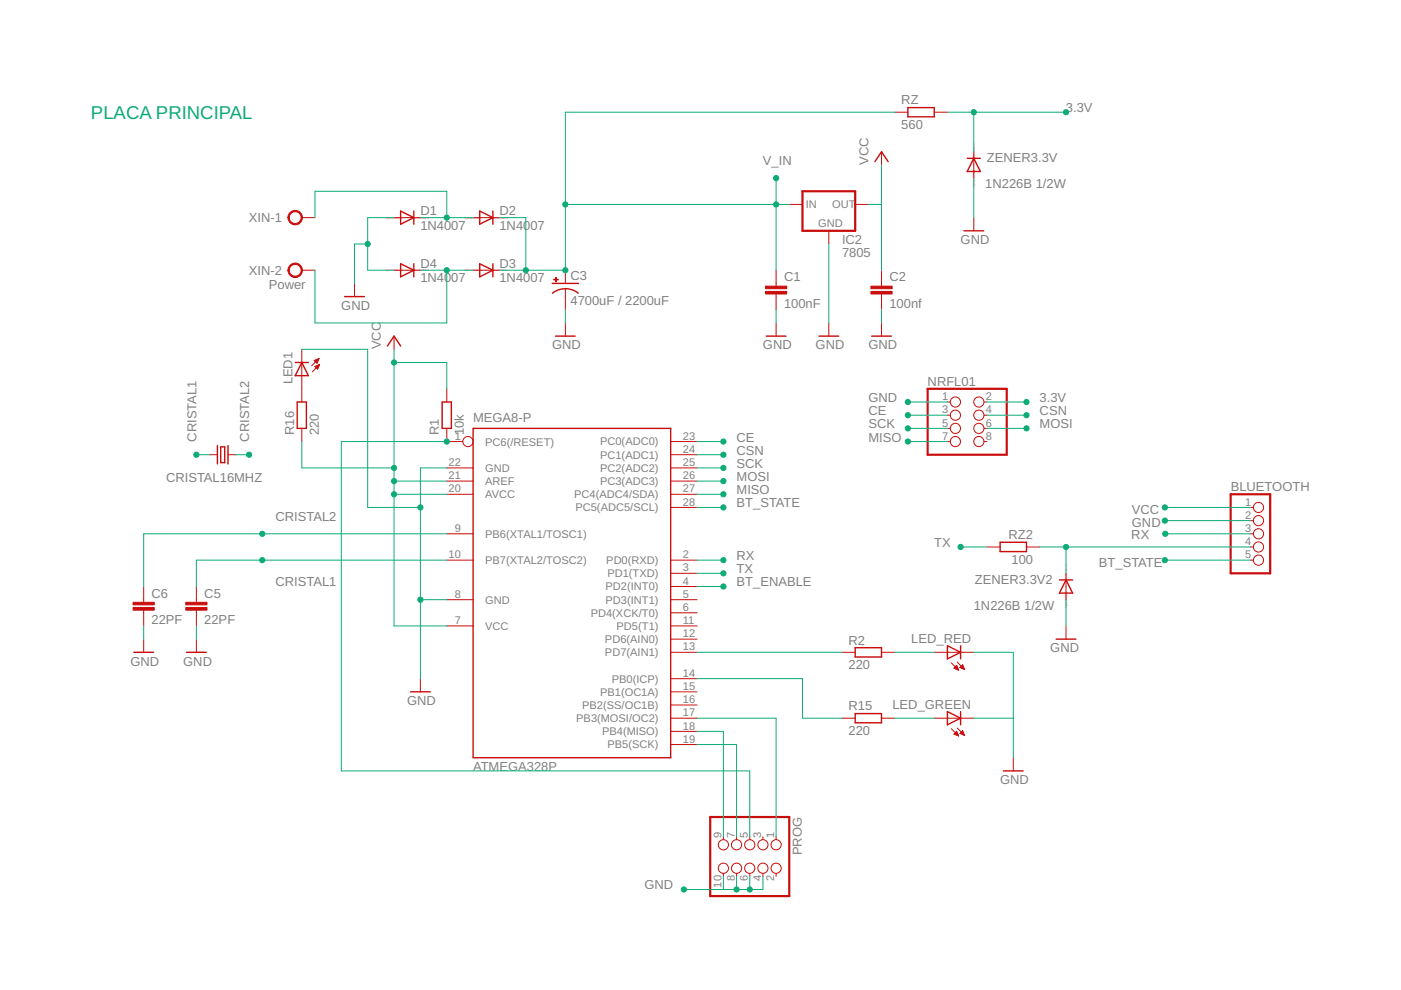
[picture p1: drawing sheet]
<svg xmlns="http://www.w3.org/2000/svg" width="297mm" height="210mm" viewBox="0 0 297 210" stroke-linecap="round" stroke-linejoin="round" font-family="sans-serif">
<defs><g id="words">
<text font-size="3.9" fill="#0dab76" x="19.3" y="25.2">PLACA PRINCIPAL</text>
<g font-size="2.8" fill="#808080">
<text x="191.1" y="22.1">RZ</text>
<text x="226" y="23.8">3.3V</text>
<text x="191.1" y="27.4">560</text>
<text x="161.8" y="35">V_IN</text>
<text x="184.1" y="35" transform="rotate(-90 184.1 35)">VCC</text>
<text x="209.2" y="34.4">ZENER3.3V</text>
<text x="208.9" y="40">1N226B 1/2W</text>
<text x="52.8" y="47.1">XIN-1</text>
<text x="89.1" y="45.6">D1</text>
<text x="105.9" y="45.6">D2</text>
<text x="89.1" y="48.7">1N4007</text>
<text x="105.9" y="48.7">1N4007</text>
<text x="178.5" y="51.7">IC2</text>
<text x="203.7" y="51.7">GND</text>
<text x="52.8" y="58.3">XIN-2</text>
<text x="89.1" y="59.9">1N4007</text>
<text x="89.1" y="56.8">D4</text>
<text x="105.9" y="59.9">1N4007</text>
<text x="105.9" y="56.8">D3</text>
<text x="121" y="59.4">C3</text>
<text x="166.2" y="59.7">C1</text>
<text x="178.5" y="54.5">7805</text>
<text x="188.6" y="59.7">C2</text>
<text x="57" y="61.4">Power</text>
<text x="72.4" y="65.7">GND</text>
<text x="121" y="64.7">4700uF / 2200uF</text>
<text x="166.2" y="65.3">100nF</text>
<text x="188.6" y="65.3">100nf</text>
<text x="80.7" y="74.1" transform="rotate(-90 80.7 74.1)">VCC</text>
<text x="117.1" y="74.1">GND</text>
<text x="161.8" y="74.1">GND</text>
<text x="172.9" y="74.1">GND</text>
<text x="184.1" y="74.1">GND</text>
<text x="62" y="81.5" transform="rotate(-90 62 81.5)">LED1</text>
<text x="196.7" y="81.7">NRFL01</text>
<text x="100.3" y="89.4">MEGA8-P</text>
<text x="184.1" y="85.2">GND</text>
<text x="184.1" y="88">CE</text>
<text x="220.4" y="85.2">3.3V</text>
<text x="220.4" y="88">CSN</text>
<text x="41.6" y="93.6" transform="rotate(-90 41.6 93.6)">CRISTAL1</text>
<text x="52.8" y="93.6" transform="rotate(-90 52.8 93.6)">CRISTAL2</text>
<text x="62.3" y="92.2" transform="rotate(-90 62.3 92.2)">R16</text>
<text x="67.6" y="92.2" transform="rotate(-90 67.6 92.2)">220</text>
<text x="93.1" y="92.2" transform="rotate(-90 93.1 92.2)">R1</text>
<text x="98.3" y="92.2" transform="rotate(-90 98.3 92.2)">10k</text>
<text x="156.2" y="93.6">CE</text>
<text x="184.1" y="90.8">SCK</text>
<text x="184.1" y="93.6">MISO</text>
<text x="220.4" y="90.8">MOSI</text>
<text x="156.2" y="99.2">SCK</text>
<text x="156.2" y="96.4">CSN</text>
<text x="156.2" y="102">MOSI</text>
<text x="35.2" y="102.3">CRISTAL16MHZ</text>
<text x="156.2" y="107.6">BT_STATE</text>
<text x="156.2" y="104.8">MISO</text>
<text x="260.9" y="104.1">BLUETOOTH</text>
<text x="58.4" y="110.4">CRISTAL2</text>
<text x="240" y="109">VCC</text>
<text x="240" y="111.8">GND</text>
<text x="156.2" y="118.8">RX</text>
<text x="198.1" y="116">TX</text>
<text x="213.8" y="114.3">RZ2</text>
<text x="214.5" y="119.6">100</text>
<text x="239.9" y="114.3">RX</text>
<text x="58.4" y="124.3">CRISTAL1</text>
<text x="156.2" y="124.3">BT_ENABLE</text>
<text x="156.2" y="121.6">TX</text>
<text x="206.7" y="123.8">ZENER3.3V2</text>
<text x="233" y="120.2">BT_STATE</text>
<text x="32.1" y="126.7">C6</text>
<text x="43.3" y="126.7">C5</text>
<text x="206.5" y="129.3">1N226B 1/2W</text>
<text x="32.1" y="132.3">22PF</text>
<text x="43.3" y="132.3">22PF</text>
<text x="179.9" y="136.7">R2</text>
<text x="193.2" y="136.3">LED_RED</text>
<text x="27.7" y="141.1">GND</text>
<text x="38.8" y="141.1">GND</text>
<text x="179.9" y="141.9">220</text>
<text x="222.7" y="138.3">GND</text>
<text x="86.3" y="149.5">GND</text>
<text x="179.9" y="155.9">220</text>
<text x="179.9" y="150.6">R15</text>
<text x="189.2" y="150.3">LED_GREEN</text>
<text x="100.3" y="163.4">ATMEGA328P</text>
<text x="212" y="166.2">GND</text>
<text x="170" y="181.3" transform="rotate(-90 170 181.3)">PROG</text>
<text x="136.6" y="188.6">GND</text>
</g>
<g font-size="2.3" fill="#808080">
<text x="170.8" y="44">IN</text>
<text x="176.4" y="44">OUT</text>
<text x="173.5" y="48.1">GND</text>
<text x="199.8" y="84.8">1</text>
<text x="199.8" y="87.6">3</text>
<text x="209" y="84.8">2</text>
<text x="209" y="87.6">4</text>
<text x="96.4" y="93.2">1</text>
<text x="102.9" y="94.5">PC6(/RESET)</text>
<text x="127.2" y="94.5">PC0(ADC0)</text>
<text x="144.8" y="93.2">23</text>
<text x="199.8" y="90.4">5</text>
<text x="199.8" y="93.2">7</text>
<text x="209" y="90.4">6</text>
<text x="209" y="93.2">8</text>
<text x="95.1" y="98.8">22</text>
<text x="95.1" y="101.6">21</text>
<text x="102.9" y="100">GND</text>
<text x="127.2" y="100">PC2(ADC2)</text>
<text x="127.2" y="97.2">PC1(ADC1)</text>
<text x="144.8" y="101.6">26</text>
<text x="144.8" y="98.8">25</text>
<text x="144.8" y="96">24</text>
<text x="95.1" y="104.4">20</text>
<text x="102.9" y="102.8">AREF</text>
<text x="102.9" y="105.6">AVCC</text>
<text x="121.7" y="105.6">PC4(ADC4/SDA)</text>
<text x="127.2" y="102.8">PC3(ADC3)</text>
<text x="144.8" y="107.2">28</text>
<text x="144.8" y="104.4">27</text>
<text x="264" y="107.2">1</text>
<text x="96.4" y="112.8">9</text>
<text x="122" y="108.4">PC5(ADC5/SCL)</text>
<text x="264" y="110">2</text>
<text x="264" y="112.8">3</text>
<text x="95.1" y="118.4">10</text>
<text x="102.9" y="119.6">PB7(XTAL2/TOSC2)</text>
<text x="102.9" y="114">PB6(XTAL1/TOSC1)</text>
<text x="128.5" y="119.6">PD0(RXD)</text>
<text x="144.8" y="118.4">2</text>
<text x="264" y="115.6">4</text>
<text x="264" y="118.4">5</text>
<text x="128.4" y="125.2">PD2(INT0)</text>
<text x="128.8" y="122.4">PD1(TXD)</text>
<text x="144.8" y="124">4</text>
<text x="144.8" y="121.2">3</text>
<text x="96.4" y="126.7">8</text>
<text x="102.9" y="128">GND</text>
<text x="125.2" y="130.8">PD4(XCK/T0)</text>
<text x="128.4" y="128">PD3(INT1)</text>
<text x="144.8" y="129.5">6</text>
<text x="144.8" y="126.7">5</text>
<text x="96.4" y="132.3">7</text>
<text x="102.9" y="133.6">VCC</text>
<text x="128.3" y="136.4">PD6(AIN0)</text>
<text x="130.7" y="133.6">PD5(T1)</text>
<text x="144.8" y="137.9">13</text>
<text x="144.8" y="135.1">12</text>
<text x="144.8" y="132.3">11</text>
<text x="128.3" y="139.1">PD7(AIN1)</text>
<text x="144.8" y="143.5">14</text>
<text x="127.2" y="147.5">PB1(OC1A)</text>
<text x="129.7" y="144.7">PB0(ICP)</text>
<text x="144.8" y="149.1">16</text>
<text x="144.8" y="146.3">15</text>
<text x="122.2" y="153.1">PB3(MOSI/OC2)</text>
<text x="123.4" y="150.3">PB2(SS/OC1B)</text>
<text x="127.7" y="155.9">PB4(MISO)</text>
<text x="144.8" y="154.7">18</text>
<text x="144.8" y="151.9">17</text>
<text x="128.8" y="158.7">PB5(SCK)</text>
<text x="144.8" y="157.5">19</text>
<text x="153" y="177.6" transform="rotate(-90 153 177.6)">9</text>
<text x="155.8" y="177.6" transform="rotate(-90 155.8 177.6)">7</text>
<text x="158.6" y="177.6" transform="rotate(-90 158.6 177.6)">5</text>
<text x="161.4" y="177.6" transform="rotate(-90 161.4 177.6)">3</text>
<text x="164.2" y="177.6" transform="rotate(-90 164.2 177.6)">1</text>
<text x="153" y="188.2" transform="rotate(-90 153 188.2)">10</text>
<text x="155.8" y="186.9" transform="rotate(-90 155.8 186.9)">8</text>
<text x="158.6" y="186.9" transform="rotate(-90 158.6 186.9)">6</text>
<text x="161.4" y="186.9" transform="rotate(-90 161.4 186.9)">4</text>
<text x="164.2" y="186.9" transform="rotate(-90 164.2 186.9)">2</text>
</g>
<g font-size=".6" fill="#ffba08">
<text x="206.7" y="34" transform="rotate(-90 206.7 34)">SpiceOrder 2</text>
<text x="206.7" y="39.6" transform="rotate(-90 206.7 39.6)">SpiceOrder</text>
<text x="206.7" y="36.3" transform="rotate(-90 206.7 36.3)">1</text>
<text x="81.7" y="46.3">SpiceOrder</text>
<text x="85" y="46.3">1</text>
<text x="87.3" y="46.3">SpiceOrder 2</text>
<text x="98.5" y="46.3">SpiceOrder</text>
<text x="101.8" y="46.3">1</text>
<text x="104.1" y="46.3">SpiceOrder 2</text>
<text x="81.7" y="57.5">SpiceOrder</text>
<text x="85" y="57.5">1</text>
<text x="87.3" y="57.5">SpiceOrder 2</text>
<text x="98.5" y="57.5">SpiceOrder</text>
<text x="101.8" y="57.5">1</text>
<text x="104.1" y="57.5">SpiceOrder 2</text>
<text x="226.2" y="125.7" transform="rotate(-90 226.2 125.7)">1</text>
<text x="226.2" y="123.4" transform="rotate(-90 226.2 123.4)">SpiceOrder 2</text>
<text x="226.2" y="129" transform="rotate(-90 226.2 129)">SpiceOrder</text>
</g>
</g></defs>
<g fill="none" stroke="#c90d0c" stroke-width=".3">
<path d="M185.5 34.3l1.4-2.1 1.4 2.1M192.5 22.8h5.6v2h-5.6zM205.1 33.6h2.8M206.5 33.6l1.4 2.8h-2.8zM84.9 44.7l2.8 1.4-2.8 1.4zM84.9 55.9l2.8 1.4-2.8 1.4zM87.7 44.7v2.8M87.7 55.9v2.8M101.7 44.7l2.8 1.4-2.8 1.4zM101.7 55.9l2.8 1.4-2.8 1.4zM104.5 44.7v2.8M104.5 55.9v2.8"/>
<path d="M204.4 48.9h4.2M62.6 76.9h2.8M64 76.9l1.4 2.8h-2.8zM73.1 62.9h4.2M82.1 73.4l1.4-2.1 1.4 2.1M117.1 60.1h5.5M117.8 71.3h4.1M119.9 61.2l1.7 .4 1 .5M119.9 61.2l-1.2 .2-1.6 .7M162.5 71.3h4.1M173.6 71.3h4.2M184.8 71.3h4.2"/>
<path d="M46.1 94.5v3.9M46.8 94.7h.8v3.4h-.8zM48.3 94.5v3.9M63 85.2h2v5.6h-2zM93.7 85.2h2v5.6h-2zM100.3 90.8h41.9v69.9h-41.9zM212 115h5.6v1.9h-5.6zM28.4 138.3h4.2M39.5 138.3h4.2M181.3 137.3h5.6v2h-5.6zM200.9 136.9l2.8 1.4-2.8 1.4zM203.7 136.9v2.8"/>
<path d="M223.9 135.5h4.2M224.6 123h2.8M226 123l1.4 2.8h-2.8zM87 146.7h4.2M181.3 151.3h5.6v1.9h-5.6zM200.9 150.9l2.8 1.4-2.8 1.4zM203.7 150.9v2.8M212.7 163.4h4.2"/>
</g>
<g fill="none" stroke="#c90d0c" stroke-width=".21">
<path d="M186.9 32.2v2.8M189.7 23.8h2.8M198.1 23.8h2.8M206.5 32.2v5.6M64 46.1h2.8M64 57.3h2.8M83.5 46.1h5.6M83.5 57.3h5.6M100.3 46.1h5.6M100.3 57.3h5.6M119.9 57.3v2.8M164.5 57.3v3.4"/>
<path d="M167.3 43.3h2.8M175.7 48.9v2.8M181.3 43.3h2.8M186.9 57.3v3.4M206.5 46.1v2.8M64 74.1v11.1M66.6 76.4l1-.4-.4 1zM66.7 76.5h.7M66.8 77.7l1-.4-.5 1zM66.8 76.6h.6M66.8 77.7h.8M66.9 77.8h.6"/>
<path d="M66.9 76.7h.4M66.9 76.3h.6M67 77.9h.5M67.1 76.9h.2M67.2 78.1h.2M67.2 77.5h.4M67.2 77h.1M67.2 76.2h.3M67.3 78.2h.1M67.5 77.4h.2M67.6 76.1h.1M67.6 76l-1.5 1.6"/>
<path d="M67.8 77.3l-1.6 1.5M75.2 60.1v2.8M83.5 71.3v2.8M119.9 61.2v4.5M119.9 68.5v2.8M164.5 62.3v3.4M164.5 68.5v2.8M175.7 68.5v2.8M186.9 62.3v3.4M186.9 68.5v2.8M44.4 96.4h1.7M48.3 96.4h1.7"/>
<path d="M64 90.8v2.8M94.7 99.2h5.6M94.7 90.8v2.8h3.4M94.7 82.4v2.8M142.2 99.2h5.6M142.2 96.4h5.6M142.2 93.6h5.6M200.9 93.6h.6M200.9 85.2h.6M200.9 88h.6M200.9 90.8h.6M208.6 93.6h.7"/>
<path d="M208.6 85.2h.7M208.6 88h.7M208.6 90.8h.7M94.7 118.8h5.6M94.7 113.2h5.6M94.7 102h5.6M94.7 104.8h5.6M142.2 118.8h5.6M142.2 102h5.6M142.2 104.8h5.6M142.2 107.6h5.6M209.3 116h2.7"/>
<path d="M217.6 116h2.8M265.1 118.8h.6M265.1 113.2h.6M265.1 107.6h.6M265.1 116h.6M265.1 110.4h.6M30.5 124.4v3.3M30.5 129.4v3.3M30.5 135.5v2.8M41.6 124.4v3.3M41.6 129.4v3.3M41.6 135.5v2.8"/>
<path d="M94.7 127.1h5.6M94.7 132.7h5.6M142.2 127.1h5.6M142.2 132.7h5.6M142.2 138.3h5.6M142.2 135.5h5.6M142.2 129.9h5.6M142.2 124.4h5.6M142.2 121.6h5.6M178.5 138.3h2.8M186.9 138.3h2.8M198.1 138.3h8.4"/>
<path d="M226 121.6v5.5M226 132.7v2.8M89.1 143.9v2.8M142.2 157.9h5.6M142.2 155.1h5.6M142.2 152.3h5.6M142.2 149.5h5.6M142.2 146.7h5.6M142.2 143.9h5.6M178.5 152.3h2.8M186.9 152.3h2.8M198.1 152.3h8.4"/>
<path d="M201.7 154.5l1.5 1.5M201.7 140.5l1.5 1.6M202.3 141.6h.8M202.3 155.6h.8M202.4 155.5h.6M202.4 141.5h.6M202.5 155.4h.4M202.5 141.4h.4M202.6 141.8h.5M202.6 155.8h.5M202.6 155.2h.3M202.7 141.2h.2"/>
<path d="M202.8 155.1h.1M202.8 155.1l-.5 .5 .9 .4M202.8 155.1l.4 .9M202.8 141.1l-.5 .6 .9 .4M202.8 141.1l.4 1M202.8 141.1h.1M202.9 141.9h.3M202.9 155.9h.3M203 154.4l1.5 1.5M203 140.4l1.5 1.5M203.2 142.1h.1M203.5 155.5l.6-.6 .4 1z"/>
<path d="M203.5 141.5h.8M203.5 141.5l1 .4M203.6 155.5h.7M203.6 155.4h.7M203.7 141.4h.6M203.8 155.2h.4M203.8 141.2h.4M203.8 141.6h.6M203.9 155.1h.3M203.9 155.6h.5M203.9 141.1h.3M204 155h.1"/>
<path d="M204.1 141h.1M204.1 141l-.6 .5M204.1 141l.4 .9M204.2 141.8h.2M204.2 155.8h.2M204.5 141.9h.1M153.4 177.4v.6M156.2 177.4v.6M159 177.4v.6M161.8 177.4v.6M164.5 177.4v.6M214.8 160.7v2.7"/>
<path d="M153.4 185.2v.6M156.2 185.2v.6M159 185.2v.6M161.8 185.2v.6M164.5 185.2v.6"/>
<circle cx="99.2" cy="93.6" r="1.08"/>
<circle cx="202.6" cy="88" r="1.08"/>
<circle cx="202.6" cy="93.6" r="1.08"/>
<circle cx="202.6" cy="90.8" r="1.08"/>
<circle cx="202.6" cy="85.2" r="1.08"/>
<circle cx="207.5" cy="93.6" r="1.08"/>
<circle cx="207.5" cy="85.2" r="1.08"/>
<circle cx="207.5" cy="88" r="1.08"/>
<circle cx="207.5" cy="90.8" r="1.08"/>
<circle cx="266.8" cy="118.8" r="1.08"/>
<circle cx="266.8" cy="113.2" r="1.08"/>
<circle cx="266.8" cy="107.6" r="1.08"/>
<circle cx="266.8" cy="110.4" r="1.08"/>
<circle cx="266.8" cy="116" r="1.08"/>
<circle cx="153.4" cy="179.1" r="1.08"/>
<circle cx="156.2" cy="179.1" r="1.08"/>
<circle cx="159" cy="179.1" r="1.08"/>
<circle cx="161.8" cy="179.1" r="1.08"/>
<circle cx="164.5" cy="179.1" r="1.08"/>
<circle cx="153.4" cy="184.1" r="1.08"/>
<circle cx="156.2" cy="184.1" r="1.08"/>
<circle cx="159" cy="184.1" r="1.08"/>
<circle cx="161.8" cy="184.1" r="1.08"/>
<circle cx="164.5" cy="184.1" r="1.08"/>
</g>
<path d="M170.1 40.6h11.2v8.3h-11.2zM196.7 82.4h16.7v14h-16.7zM260.9 104.8h8.4v16.8h-8.4zM150.6 173.2h16.7v16.8h-16.7z" fill="none" stroke="#c90d0c" stroke-width=".47"/>
<g fill="#c90d0c" stroke="#c90d0c" stroke-width=".21">
<path d="M162.3 61.8h4.5v.5h-4.5z"/>
<path d="M162.3 60.7h4.5v.5h-4.5z"/>
<path d="M184.7 61.8h4.4v.5h-4.4z"/>
<path d="M184.7 60.7h4.4v.5h-4.4z"/>
<path d="M117.4 59.2h1v.2h-1z"/>
<path d="M117.8 58.8h.1v1h-.1z"/>
<path d="M39.4 128.8h4.5v.6h-4.5z"/>
<path d="M39.4 127.7h4.5v.5h-4.5z"/>
<path d="M28.2 128.8h4.5v.6h-4.5z"/>
<path d="M28.2 127.7h4.5v.5h-4.5z"/>
</g>
<g fill="#c90d0c" stroke="#c90d0c" stroke-width=".21">
<path d="M61.4 45.1a1.53 1.53 0 0 1 2.5 .3 1.53 1.53 0 0 1-.9 2.2 1.53 1.53 0 0 1-2-1.5h.3a1.27 1.27 0 0 1 1.9-1 1.27 1.27 0 0 1 .2 2.1 1.27 1.27 0 0 1-2-.8l-.1-.3h-.3z" fill-rule="evenodd"/>
<path d="M61.4 56.3a1.54 1.54 0 0 1 2.5 .2 1.54 1.54 0 0 1-.9 2.3 1.54 1.54 0 0 1-2-1.5h.3a1.27 1.27 0 0 1 1.9-1 1.27 1.27 0 0 1 .2 2.1 1.27 1.27 0 0 1-2-.8l-.1-.3h-.3z" fill-rule="evenodd"/>
</g>
<g fill="none" stroke="#0dab76" stroke-width=".21">
<path d="M164.5 37.8v19.5M186.9 35v22.3M189.7 23.8h-69.8v33.5h-14M200.9 23.8h25.1M206.5 23.8v8.4M206.5 37.8v8.3M66.8 46.1v-5.5h27.9v5.5M66.8 57.3v11.2h27.9v-11.2M78 51.7h-2.8v8.4M83.5 46.1h-5.5v11.2h5.5M89.1 57.3h11.2M89.1 46.1h11.2"/>
<path d="M105.9 46.1h5.6v11.2M119.9 43.3h47.4M175.7 51.7v16.8M184.1 43.3h2.8M64 74.1h14v33.5h11.1M83.5 74.1v58.6h11.2M83.5 76.9h11.2v5.5M119.9 65.7v2.8M164.5 65.7v2.8M186.9 65.7v2.8M41.6 96.4h2.8M50 96.4h2.8"/>
<path d="M64 93.6v5.6h19.5M94.7 93.6h-22.3v69.8h86.6v14M94.7 99.2h-5.6v44.7M147.8 93.6h5.6M147.8 99.2h5.6M147.8 96.4h5.6M192.5 93.6h8.4M192.5 85.2h8.4M192.5 88h8.4M192.5 90.8h8.4M209.3 85.2h8.3M209.3 88h8.3"/>
<path d="M209.3 90.8h8.3M83.5 104.8h11.2M83.5 102h11.2M94.7 113.2h-64.2v11.2M94.7 118.8h-53.1v5.6M147.8 104.8h5.6M147.8 102h5.6M147.8 107.6h5.6M147.8 118.8h5.6M203.7 116h5.6M220.4 116h44.7M226 116v5.6"/>
<path d="M247 107.6h18.1M247 110.4h18.1M247 118.8h18.1M247.1 113.2h18M30.5 132.7v2.8M41.6 132.7v2.8M89.1 127.1h5.6M147.8 138.3h30.7M147.8 124.4h5.6M147.8 121.6h5.6M189.7 138.3h8.4M206.5 138.3h8.3v22.4"/>
<path d="M226 127.1v5.6M147.8 152.3h16.7v25.1M147.8 157.9h8.4v19.5M147.8 155.1h5.6v22.3M147.8 143.9h22.3v8.4h8.4M189.7 152.3h8.4M206.5 152.3h8.3M153.4 185.8v2.8M156.2 185.8v2.8M159 185.8v2.8M161.8 185.8v2.8h-16.8"/>
</g>
<g fill="#0dab76" stroke="#0dab76" stroke-width=".21">
<circle cx="94.7" cy="93.6" r=".55"/>
<circle cx="83.5" cy="76.9" r=".55"/>
<circle cx="83.5" cy="104.8" r=".55"/>
<circle cx="83.5" cy="102" r=".55"/>
<circle cx="83.5" cy="99.2" r=".55"/>
<circle cx="247" cy="107.6" r=".55"/>
<circle cx="89.1" cy="127.1" r=".55"/>
<circle cx="89.1" cy="107.6" r=".55"/>
<circle cx="78" cy="51.7" r=".55"/>
<circle cx="192.5" cy="85.2" r=".55"/>
<circle cx="159" cy="188.6" r=".55"/>
<circle cx="156.2" cy="188.6" r=".55"/>
<circle cx="145" cy="188.6" r=".55"/>
<circle cx="247" cy="110.4" r=".55"/>
<circle cx="94.7" cy="46.1" r=".55"/>
<circle cx="94.7" cy="57.3" r=".55"/>
<circle cx="164.5" cy="43.3" r=".55"/>
<circle cx="164.5" cy="37.8" r=".55"/>
<circle cx="111.5" cy="57.3" r=".55"/>
<circle cx="119.9" cy="57.3" r=".55"/>
<circle cx="119.9" cy="43.3" r=".55"/>
<circle cx="52.8" cy="96.4" r=".55"/>
<circle cx="55.6" cy="113.2" r=".55"/>
<circle cx="41.6" cy="96.4" r=".55"/>
<circle cx="55.6" cy="118.8" r=".55"/>
<circle cx="206.5" cy="23.8" r=".55"/>
<circle cx="226" cy="23.8" r=".55"/>
<circle cx="217.6" cy="85.2" r=".55"/>
<circle cx="153.4" cy="93.6" r=".55"/>
<circle cx="192.5" cy="88" r=".55"/>
<circle cx="192.5" cy="90.8" r=".55"/>
<circle cx="153.4" cy="99.2" r=".55"/>
<circle cx="217.6" cy="88" r=".55"/>
<circle cx="153.4" cy="96.4" r=".55"/>
<circle cx="247" cy="118.8" r=".55"/>
<circle cx="153.4" cy="107.6" r=".55"/>
<circle cx="153.4" cy="124.4" r=".55"/>
<circle cx="226" cy="116" r=".55"/>
<circle cx="192.5" cy="93.6" r=".55"/>
<circle cx="153.4" cy="104.8" r=".55"/>
<circle cx="217.6" cy="90.8" r=".55"/>
<circle cx="153.4" cy="102" r=".55"/>
<circle cx="153.4" cy="118.8" r=".55"/>
<circle cx="247.1" cy="113.2" r=".55"/>
<circle cx="153.4" cy="121.6" r=".55"/>
<circle cx="203.7" cy="116" r=".55"/>
</g>
<use href="#words"/>
</svg>
